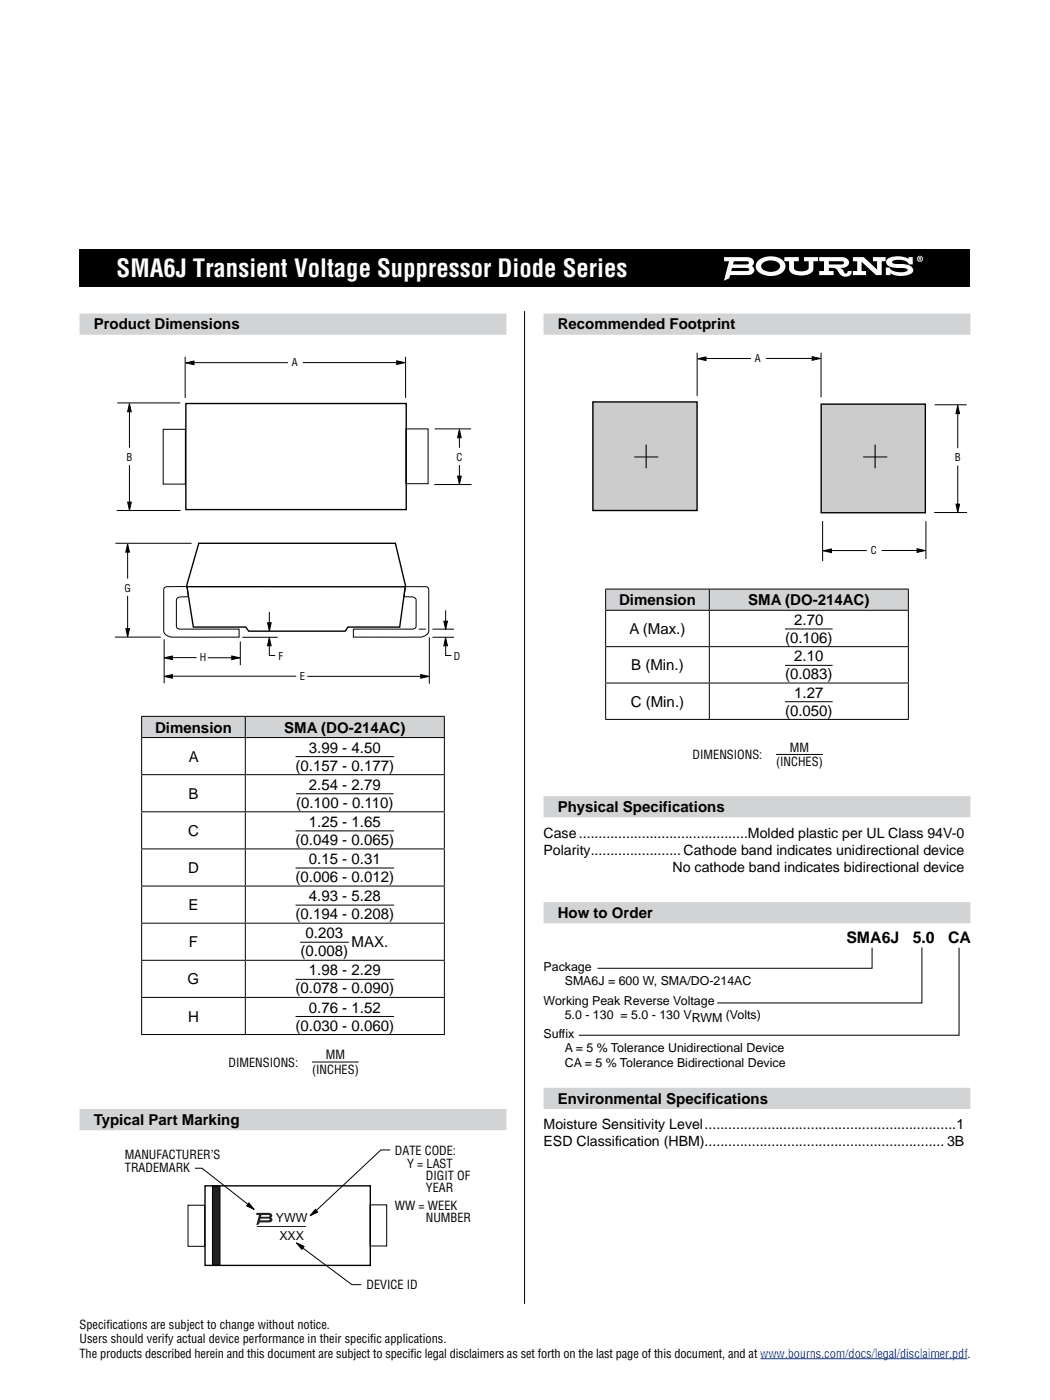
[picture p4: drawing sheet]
<svg xmlns="http://www.w3.org/2000/svg" width="210mm" height="279mm" viewBox="0 0 210 279" stroke-linecap="round" stroke-linejoin="round" font-family="sans-serif">
<defs><g id="words">
<text font-size="4.9" fill="#fff" x="23.3" y="55.3">SMA6J Transient Voltage Suppressor Diode Series</text>
<g font-size="3.2">
<text x="168.9" y="188.2">SMA6J</text>
<text x="182.1" y="188.2">5.0</text>
<text x="189.2" y="188.2">CA</text>
</g>
<g font-size="3">
<text x="18.7" y="65.7">Product Dimensions</text>
<text x="111.3" y="65.7">Recommended Footprint</text>
<text x="123.6" y="120.8">Dimension</text>
<text x="149.3" y="120.8">SMA (DO-214AC)</text>
<text x="158.5" y="124.8">2.70</text>
<text x="125.6" y="126.5">A (Max.)</text>
<text x="156.7" y="128.3">(0.106)</text>
<text x="126" y="133.8">B (Min.)</text>
<text x="156.7" y="135.6">(0.083)</text>
<text x="158.5" y="132">2.10</text>
<text x="125.9" y="141.1">C (Min.)</text>
<text x="156.7" y="142.9">(0.050)</text>
<text x="158.5" y="139.3">1.27</text>
<text x="30.9" y="146.2">Dimension</text>
<text x="56.7" y="146.2">SMA (DO-214AC)</text>
<text x="37.7" y="152">A</text>
<text x="59" y="153.8">(0.157 - 0.177)</text>
<text x="61.6" y="150.2">3.99 - 4.50</text>
<text x="37.6" y="159.4">B</text>
<text x="59.1" y="161.2">(0.100 - 0.110)</text>
<text x="61.6" y="157.6">2.54 - 2.79</text>
<text x="37.5" y="166.8">C</text>
<text x="61.6" y="165">1.25 - 1.65</text>
<text x="111.3" y="162.1">Physical Specifications</text>
<text x="59" y="168.6">(0.049 - 0.065)</text>
<text x="61.6" y="172.5">0.15 - 0.31</text>
<text x="37.5" y="174.3">D</text>
<text x="59" y="176">(0.006 - 0.012)</text>
<text x="61.6" y="179.9">4.93 - 5.28</text>
<text x="37.6" y="181.7">E</text>
<text x="59" y="183.5">(0.194 - 0.208)</text>
<text x="111.3" y="183.2">How to Order</text>
<text x="37.7" y="189.1">F</text>
<text x="60" y="190.9">(0.008)</text>
<text x="61" y="187.3">0.203</text>
<text x="70.2" y="189">MAX.</text>
<text x="37.4" y="196.5">G</text>
<text x="61.6" y="194.7">1.98 - 2.29</text>
<text x="37.5" y="203.9">H</text>
<text x="59" y="198.3">(0.078 - 0.090)</text>
<text x="61.6" y="202.1">0.76 - 1.52</text>
<text x="59" y="205.7">(0.030 - 0.060)</text>
<text x="111.3" y="220.3">Environmental Specifications</text>
<text x="18.7" y="224.5">Typical Part Marking</text>
</g>
<g font-size="2.8">
<text x="108.5" y="167.2">Case ...........................................Molded plastic per UL Class 94V-0</text>
<text x="108.5" y="170.6">Polarity....................... Cathode band indicates unidirectional device</text>
<text x="134.2" y="174">No cathode band indicates bidirectional device</text>
<text x="108.5" y="225.4">Moisture Sensitivity Level ................................................................1</text>
<text x="108.5" y="228.8">ESD Classification (HBM)............................................................. 3B</text>
</g>
<g font-size="2.5">
<text x="157.6" y="150">MM</text>
<text x="138.2" y="151.5">DIMENSIONS:</text>
<text x="154.9" y="152.9">(INCHES)</text>
<text x="108.5" y="193.8">Package</text>
<text x="112.7" y="196.6">SMA6J = 600 W, SMA/DO-214AC</text>
<text x="108.5" y="200.5">Working Peak Reverse Voltage</text>
<text x="112.7" y="203.3">5.0 - 130 = 5.0 - 130 V</text>
<text x="144.9" y="203.3">(Volts)</text>
<text x="108.5" y="207.2">Suffix</text>
<text x="138" y="204">RWM</text>
<text x="45.6" y="212.8">DIMENSIONS:</text>
<text x="62.3" y="214.3">(INCHES)</text>
<text x="65" y="211.4">MM</text>
<text x="112.7" y="210">A = 5 % Tolerance Unidirectional Device</text>
<text x="112.7" y="212.9">CA = 5 % Tolerance Bidirectional Device</text>
<text x="24.9" y="231.4">MANUFACTURER’S</text>
<text x="24.9" y="233.9">TRADEMARK</text>
<text x="78.8" y="230.5">DATE CODE:</text>
<text x="81.3" y="233">Y = LAST</text>
<text x="85" y="235.5">DIGIT OF</text>
<text x="85" y="238">YEAR</text>
<text x="55.1" y="243.9">YWW</text>
<text x="78.8" y="241.5">WW = WEEK</text>
<text x="85" y="244">NUMBER</text>
<text x="55.8" y="247.4">XXX</text>
<text x="73.1" y="257.3">DEVICE ID</text>
<text x="15.9" y="265.3">Specif</text>
<text x="15.9" y="268.1">Users should verify actual device performance in their specif</text>
<text x="21.2" y="265.3">ications are subject to change without notice.</text>
<text x="73.9" y="268.1">ic applications.</text>
<text x="15.9" y="270.9">The products described herein and this document are subject to specif</text>
<text x="81.9" y="270.9">ic legal disclaimers as set forth on the last page of this document, and at www.bourns.com/docs/legal/disclaimer.pdf.</text>
</g>
<g font-size="2.1">
<text x="58.2" y="73">A</text>
<text x="150.6" y="72.2">A</text>
<text x="25.2" y="92">B</text>
<text x="91.1" y="92">C</text>
<text x="190.5" y="92.1">B</text>
<text x="173.8" y="110.5">C</text>
<text x="24.8" y="118.1">G</text>
<text x="39.9" y="132">H</text>
<text x="55.6" y="131.7">F</text>
<text x="90.6" y="131.7">D</text>
<text x="59.9" y="135.7">E</text>
</g>
</g></defs>
<path d="M15.9 49.7h177.8v7.5h-177.8z" fill="#000"/>
<g fill="#fff">
<path d="M156.5 51.3h2.9v.8h-1v1.4a1.59 1.59 0 0 0 1.9 .6 1.04 1.04 0 0 0 1.1-.6v-1.4h-.9v-.8h2.8v.8h-1v1.5a2.1 2.1 0 0 1-2.3 1.4 2.91 2.91 0 0 1-2.4-.9l-.1-2h-1z"/>
<path d="M170.2 51.3h2.2l2.6 2.5v-1.7h-.8v-.8h2.5v.8h-.7v2.8h-1.2l-2.9-2.7v1.9h.9v.8h-2.6v-.8h.9v-2h-.9z"/>
<path d="M177.3 51.6a4.5 4.5 0 0 1 4 .1v-.4h.9v1.5h-.8a2.21 2.21 0 0 0-2.7-.9l-.6 .3-.1 .2 .5 .3h1.1a2.68 2.68 0 0 1 2.6 .9 .91 .91 0 0 1-.8 1.2 4.4 4.4 0 0 1-3.7-.3v.4h-.9v-1.5h.7a2.17 2.17 0 0 0 2.3 .9l1.1-.1 .3-.3a2.62 2.62 0 0 0-2.3-.4 2.54 2.54 0 0 1-1.9-.8l-.2-.4 .2-.4z"/>
<path d="M183.5 51.4v.2h.2v-.1zM183.3 51.3l.5 .1-.1 .3 .2 .3h-.2l-.1-.3-.1 .3h-.2zM183.1 51.6a.5 .5 0 0 0 1 0 .5 .5 0 0 0-1 0zM183 51.7a.61 .61 0 0 1 1.2 0 .61 .61 0 0 1-1.2 0z"/>
<path d="M146.1 53.5h3h.2l.2 .3-.2 .2-.4 .1h-3zM146.5 52.1h2.6l.4 .3-.2 .3-.4 .1h-2.6zM144.5 51.3v.8h1l-1 3.9 1-.4 .2-.7h3.6a.99 .99 0 0 0 1.1-.6 .99 .99 0 0 0-.4-1.2 .93 .93 0 0 0 .4-1.1 .93 .93 0 0 0-.9-.6z"/>
<path d="M152.2 52.5a2.59 2.59 0 0 1 3.4 .3 1.1 1.1 0 0 1-1.2 1.4 2 2 0 0 1-2.5-1.1zM151.4 51.9a1.58 1.58 0 0 0-.5 1.6 1.58 1.58 0 0 0 1.1 1.2 3.8 3.8 0 0 0 4.5-.7 1.72 1.72 0 0 0-1.3-2.6 4.2 4.2 0 0 0-3.8 .5z"/>
<path d="M165.4 52.1h2.6l.4 .3-.2 .3-.4 .1h-2.4zM163.5 51.3v.8h.9v2h-.9v.8h2.9v-.8h-1v-.6a1.56 1.56 0 0 1 2 .9 1.42 1.42 0 0 0 1.3 .8 1.42 1.42 0 0 0 1.3-.7v-.4h-.8l-.1 .3-.3 .2a.59 .59 0 0 1-.5-.6l-.6-.6a1.27 1.27 0 0 0 1.7-1.3 1.39 1.39 0 0 0-1.4-.8z"/>
</g>
<g fill="none" stroke="#000" stroke-width=".2">
<path d="M37 71.2v8.2M37.1 72.4l1.6-.3v.7zM38.5 72.4h19M60.4 72.4h19.5M79.2 72l1.6 .4-1.6 .3zM80.9 71.2v8.2M104.7 62.1v198.1M23.4 80.4h12.6M25.8 80.5l.4 1.7h-.7zM25.8 81.7v7.7M25.8 92.8v7.8M32.6 85.7h4.4v10.9h-4.4z"/>
<path d="M81 85.6h4.4v10.9h-4.4zM86.7 96.7h7.4M86.8 85.6h7.2M91.3 95h.8l-.4 1.7zM91.7 85.7l.3 1.7h-.7zM91.7 86.9v2.5M91.7 92.8v2.7M23 108.4h15.2M23.3 101.9h12.7M25.5 108.5l.3 1.7h-.7zM25.5 109.7v5.8M25.5 118.9v7"/>
<path d="M25.5 100.2h.7l-.4 1.6zM37.4 117.1h-3.3a1.16 1.16 0 0 0-1.4 .5v8.1a1.65 1.65 0 0 0 1.9 1.5h13.1v-1.6l-12.2-.1-.3-.6v-5.2a1.3 1.3 0 0 1 1.5-.6h.9l-.3-2M22.9 127.1h9.2M25.1 125.5h.7l-.3 1.6zM32.8 127.6v8.8M32.8 131.3l1.6-.4v.7zM32.8 135l1.6-.4v.8zM34.1 131.2h5.1M34.1 134.9h25M41.5 131.3h6.2M46.2 130.9l1.7 .4-1.7 .3zM48 128v4.7"/>
<path d="M48.4 127.2h7M53.4 124.3h.7l-.3 1.6zM53.7 127.2l.4 1.7h-.7zM53.8 128.4v2.4h1.1M53.8 122.1v2.6M61.3 135h24.1M70.5 125.6l12.2-.1 .3-.6v-5.2a1.3 1.3 0 0 0-1.4-.6h-1l.3-2h3.9a.65 .65 0 0 1 .8 .5v8.1a1.65 1.65 0 0 1-1.9 1.5l-13.2-.1zM83.6 125.6h1.4M84 134.6l1.6 .4-1.6 .4zM85.7 127.2v9.3M86.3 127.2h4.3M86.3 125.6h4.3"/>
<path d="M88.6 124h.7l-.4 1.6zM88.9 127.2l.4 1.7h-.7zM88.9 128.4v2.4h1.2M88.9 121.8v2.6"/>
</g>
<path d="M15.9 64.7h85.2" fill="none" stroke="#d1d3d4" stroke-width="4.2" stroke-linecap="butt"/>
<g fill="#000">
<path d="M37.1 72.4l1.6-.3v.7zM79.2 72l1.6 .4-1.6 .3zM25.8 80.5l.4 1.7h-.7zM91.3 95h.8l-.4 1.7zM91.7 85.7l.3 1.7h-.7zM25.5 100.2h.7l-.4 1.6zM25.5 108.5l.3 1.7h-.7zM25.1 125.5h.7l-.3 1.6zM32.8 131.3l1.6-.4v.7zM32.8 135l1.6-.4v.8zM46.2 130.9l1.7 .4-1.7 .3zM53.4 124.3h.7l-.3 1.6z"/>
<path d="M53.7 127.2l.4 1.7h-.7zM84 134.6l1.6 .4-1.6 .4zM88.6 124h.7l-.4 1.6zM88.9 127.2l.4 1.7h-.7z"/>
</g>
<path d="M37.1 80.5h44v21.2h-44zM37.3 117.1h43.7M39.7 108.4h39.2l2 8.4-1.1 8.4-10.4-.1-.5 .9h-19.3l-.6-.9h-10.4l-1.3-8.3z" fill="none" stroke="#000" stroke-width=".28"/>
<path d="M28.3 143h20.7v4.2h-20.7zM49 143h39.7v4.2h-39.7z" fill="#d1d3d4"/>
<g fill="none" stroke="#000" stroke-width=".2">
<path d="M28.2 143h60.6M28.2 147.2h60.6M28.2 154.6h60.6M28.3 143.1v4M28.3 147.3v7.2M28.3 154.7v7.2M49 143.1v4M49 147.3v7.2M49 154.7v7.2M59 151h19.7M59.1 158.4h19.4M88.7 143.1v4"/>
<path d="M88.7 147.3v7.2M88.7 154.7v7.2M154.9 150.6h9.3M28.2 162h60.6M28.2 169.4h60.6M28.2 176.8h60.6M28.3 162.1v7.2M28.3 169.5v7.2M28.3 176.9v7.2M49 162.1v7.2M49 169.5v7.2M49 176.9v7.2"/>
<path d="M59 165.8h19.7M59 173.2h19.7M88.7 162.1v7.2M88.7 169.5v7.2M88.7 176.9v7.2M28.2 184.2h60.6M28.2 191.6h60.6M28.2 199.1h60.6M28.3 184.3v7.3M28.3 191.7v7.3M28.3 199.1v7.3M49 184.3v7.3"/>
<path d="M49 191.7v7.3M49 199.1v7.3M59 180.6h19.7M59 195.5h19.7M59.9 188h9.7M88.7 184.3v7.3M88.7 191.7v7.3M88.7 199.1v7.3M28.2 206.5h60.6M59 202.9h19.7M62.3 212h9.3"/>
</g>
<path d="M15.9 223.4h85.2" fill="none" stroke="#d1d3d4" stroke-width="4.2" stroke-linecap="butt"/>
<path d="M42.4 236.7h1.5v15.8h-1.5z" fill="#231f20"/>
<path d="M38.9 233.1h1.4l9.4 7.4M42.4 236.7h1.5v15.8h-1.5zM77.9 229.5h-1.9l-13.1 12.3M37.5 240.5h3.3v8.2h-3.3zM49.7 240.1l1 1.3-1.5-.7zM59.2 248l1.5 .8-.5 .5zM60.2 248.9l10 7.5h1.9M63 241.3l.4 .6-1.5 .7zM73.9 240.5h3.3v8.2h-3.3z" fill="none" stroke="#000" stroke-width=".2"/>
<path d="M49.7 240.1l1 1.3-1.5-.7zM59.2 248l1.5 .8-.5 .5zM63 241.3l.4 .6-1.5 .7z" fill="#000"/>
<path d="M40.9 236.7h33v15.8h-33z" fill="none" stroke="#000" stroke-width=".28"/>
<path d="M52 243.2h1.6l.2 .2-.3 .1h-1.6zM52.2 242.5h1.4l.2 .1-.3 .2h-1.4zM51.2 242.1v.4h.5l-.6 2.1 .6-.3 .1-.3h1.9a.53 .53 0 0 0 .6-.3 .53 .53 0 0 0-.2-.7l.1-.1a.46 .46 0 0 0 0-.7l-.7-.1z" fill="#231f20"/>
<path d="M51.3 244.8h9.8z" fill="#fff"/>
<path d="M51.3 244.8h9.8" fill="none" stroke="#221f1f" stroke-width=".2"/>
<path d="M151.7 271.2h41.4" fill="none" stroke="#0042f4" stroke-width=".2"/>
<path d="M108.5 64.7h85.2" fill="none" stroke="#d1d3d4" stroke-width="4.2" stroke-linecap="butt"/>
<g fill="none" stroke="#000" stroke-width=".2">
<path d="M139.1 70.4v8.6M139.3 71.6l1.6-.4v.8zM140.6 71.5h9.3M152.8 71.5h10M162.1 71.2l1.6 .3-1.6 .4zM163.9 70.4v8.9M186.5 80.8h6.4M191.1 80.9l.4 1.6h-.7zM191.1 82.1v7.3M191.1 92.9v8.1M164.2 104v8M164.3 109.9l1.6-.3v.7z"/>
<path d="M165.7 109.9h7.3M176 109.9h7.7M183 109.5l1.7 .4-1.7 .3zM184.8 104v7.6M186.4 102.3h6.6M190.8 100.6h.7l-.4 1.7z"/>
</g>
<path d="M139.3 71.6l1.6-.4v.8zM162.1 71.2l1.6 .3-1.6 .4zM191.1 80.9l.4 1.6h-.7zM164.3 109.9l1.6-.3v.7zM183 109.5l1.7 .4-1.7 .3zM190.8 100.6h.7l-.4 1.7z" fill="#000"/>
<path d="M163.9 80.7h20.8v21.6h-20.8z" fill="#ccc"/>
<path d="M163.9 80.7h20.8v21.6h-20.8z" fill="none" stroke="#000" stroke-width=".28"/>
<path d="M118.3 80.2h20.8v21.7h-20.8z" fill="#ccc"/>
<path d="M118.3 80.2h20.8v21.7h-20.8z" fill="none" stroke="#000" stroke-width=".28"/>
<path d="M126.6 91.2h4.8M128.9 88.7v4.7M172.3 91.2h4.8M174.6 88.7v4.7" fill="none" stroke="#000" stroke-width=".2"/>
<path d="M120.9 117.6h20.7v4.2h-20.7zM141.6 117.6h39.7v4.2h-39.7z" fill="#d1d3d4"/>
<g fill="none" stroke="#000" stroke-width=".2">
<path d="M120.8 117.6h60.6M120.9 117.7v4M141.6 117.7v4M181.3 117.7v4M120.8 121.8h60.6M120.8 129.1h60.6M120.8 136.3h60.6M120.9 121.9v7.1M120.9 129.1v7.1M120.9 136.4v7.1M141.6 121.9v7.1M141.6 129.1v7.1"/>
<path d="M141.6 136.4v7.1M156.7 125.5h9.5M156.7 132.8h9.5M181.3 121.9v7.1M181.3 129.1v7.1M181.3 136.4v7.1M120.8 143.6h60.6M156.7 140h9.5M174 189.1v4.1h-54.8M184 189.1v11.1h-40.9M191.4 189.1v17.5h-75.9"/>
</g>
<path d="M108.5 161h85.2M108.5 182.2h85.2M108.5 219.2h85.2" fill="none" stroke="#d1d3d4" stroke-width="4.2" stroke-linecap="butt"/>
<use href="#words"/>
</svg>
